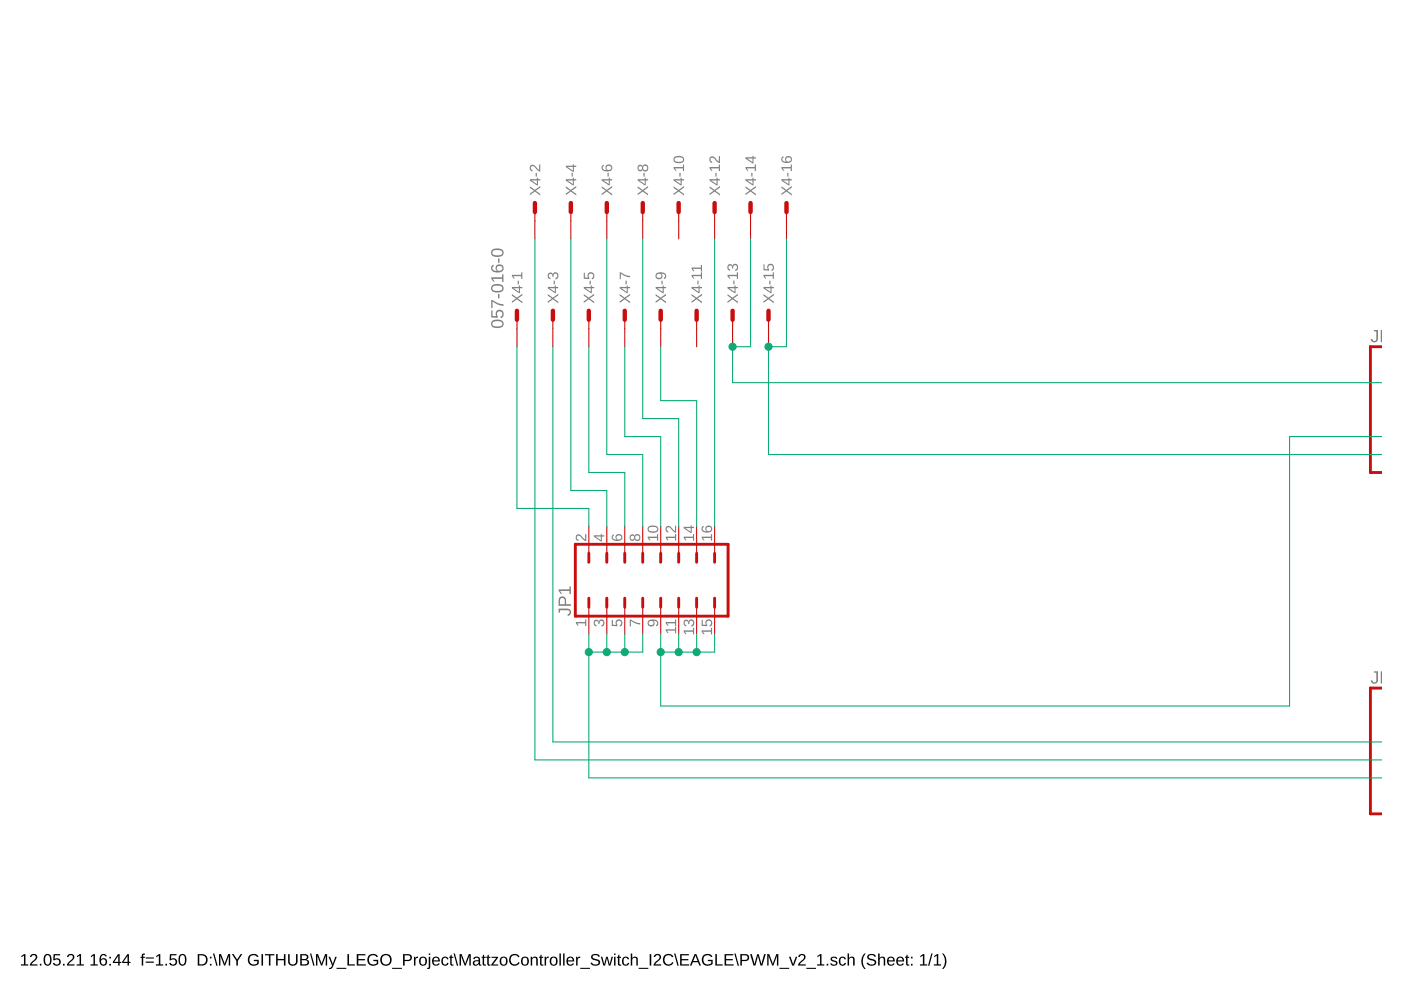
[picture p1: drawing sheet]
<svg xmlns="http://www.w3.org/2000/svg" width="297mm" height="210mm" viewBox="0 0 297 210" stroke-linecap="round" stroke-linejoin="round" font-family="sans-serif">
<path d="M4.5 202.7l.6-.4h.3v2.2h.6v.2h-1.5v-.2h.6v-1.9l-.6 .4zM6.6 202.4a.79 .79 0 0 1 1.2 .2 .79 .79 0 0 1-.4 1.1l-.7 .8h1.2v.2h-1.6l.1-.4 .6-.6a.72 .72 0 0 0 .3-1.2l-.5 .1-.1 .3h-.4zM8.4 204.3h.4v.4h-.4zM9.6 202.4a.91 .91 0 0 1 1.1 .1 .91 .91 0 0 1 .2 1 .89 .89 0 0 1-.3 1.1 .89 .89 0 0 1-1.1-.2l-.2-.5v-.8zM9.8 202.6a1.65 1.65 0 0 0 .1 1.9h.2a1.12 1.12 0 0 0 .5-1.6l-.3-.4zM11.4 202.3h1.3v.3h-1.1v.7a.83 .83 0 0 1 1.1 .2 .83 .83 0 0 1-.1 1.1 .83 .83 0 0 1-1.1 0l-.3-.4 .3-.1a.55 .55 0 0 0 .8 .3 .55 .55 0 0 0 .1-.9 .55 .55 0 0 0-.8 .1h-.3zM13.4 204.3h.3v.4h-.3zM14.5 202.4a.79 .79 0 0 1 1.2 .2 .79 .79 0 0 1-.5 1.1l-.7 .8h1.3v.2h-1.6l.1-.4 .5-.6a.72 .72 0 0 0 .4-1.2l-.5 .1-.2 .3h-.3zM16.3 202.7l.6-.4h.3v2.2h.6v.2h-1.5v-.2h.6v-1.9l-.6 .4zM19.3 202.7l.5-.4h.3v2.2h.6v.2h-1.5v-.2h.6v-1.9l-.5 .4zM21.5 202.4a.76 .76 0 0 1 1.1 .4h-.3a.51 .51 0 0 0-.6-.2 .51 .51 0 0 0-.3 .6v.3a.79 .79 0 0 1 1.1 0 .79 .79 0 0 1-.1 1.1 .79 .79 0 0 1-1.1-.1 1.85 1.85 0 0 1 .2-2.1zM21.4 203.9a.52 .52 0 0 0 1 0 .52 .52 0 0 0-1 0zM23.2 202.9h.3v.3h-.3zM23.2 204.4h.3v.3h-.3zM25 202.3h.4v1.6h.3v.3h-.3v.5h-.3v-.5h-1.2v-.3zM25.1 202.6l-.9 1.3h.9zM27 202.3h.3v1.6h.4v.3h-.4v.5h-.3v-.5h-1.1v-.3zM27 202.6l-.8 1.3h.8zM30.2 202.3l.5-.1v.2l-.3 .2v.3h.3v.2h-.3v1.6h-.3v-1.6h-.3v-.2h.3zM30.9 203h1.7v.2h-1.7zM30.9 203.9h1.7v.2h-1.7zM33.1 202.7l.6-.4h.3v2.2h.6v.2h-1.5v-.2h.6v-1.9l-.6 .4zM35.1 204.3h.3v.4h-.3zM36 202.3h1.4v.3h-1.1v.7a.83 .83 0 0 1 1.1 .2 .83 .83 0 0 1-.1 1.1 .83 .83 0 0 1-1.2 0l-.2-.4 .3-.1a.55 .55 0 0 0 .8 .3 .55 .55 0 0 0 .1-.9 .55 .55 0 0 0-.8 .1h-.4zM38.2 202.4a.91 .91 0 0 1 1.1 .1 .91 .91 0 0 1 .2 1 .89 .89 0 0 1-.3 1.1 .89 .89 0 0 1-1.2-.2l-.1-.5v-.8zM38.4 202.6a1.65 1.65 0 0 0 .1 1.9h.2a1.12 1.12 0 0 0 .5-1.6l-.3-.4zM41.9 202.3h.8a1.22 1.22 0 0 1 1.3 1.2 1.22 1.22 0 0 1-1.2 1.2h-.9zM42.3 202.6v1.9h.5a1 1 0 0 0 .9-1.3 1 1 0 0 0-1.4-.6zM44.5 202.9h.3v.3h-.3zM44.5 204.4h.3v.3h-.3zM45.2 202.2h.2l.7 2.6h-.2zM46.4 202.3h.5l.7 2.1 .8-2.1h.4v2.4h-.3v-2.1l-.8 2.1h-.2l-.8-2.1v2.1h-.3zM49.2 202.3h.3l.8 1.2 .7-1.2h.4l-1 1.4v1h-.3v-1zM52.9 202.6a1.27 1.27 0 0 1 1.9 .2l-.3 .1a.93 .93 0 0 0-1.3-.2 .93 .93 0 0 0-.2 1.3 1.03 1.03 0 0 0 1.5 .2v-.4h-.7v-.3h1.1v.8a1.33 1.33 0 0 1-1.9 .2 1.33 1.33 0 0 1-.1-1.9zM55.4 202.3h.4v2.4h-.4zM56.2 202.3h2v.3h-.9v2.1h-.3v-2.1h-.8zM58.5 202.3h.4v1h1.3v-1h.3v2.4h-.3v-1.1h-1.3v1.1h-.4zM61.1 202.3h.3v1.5a.68 .68 0 0 0 .7 .7 .68 .68 0 0 0 .7-.7v-1.5h.3v1.5a1.01 1.01 0 0 1-1 1 1.01 1.01 0 0 1-1-1zM63.7 202.3a1.58 1.58 0 0 1 1.6 .3l.1 .5-.5 .3a.66 .66 0 0 1 .6 .8 .66 .66 0 0 1-.9 .5h-.9zM64 202.6v.7h.5a.42 .42 0 0 0 .5-.1 .42 .42 0 0 0 0-.4l-.2-.2zM64 203.6v.9l1.1-.2a.43 .43 0 0 0-.2-.7zM65.7 202.2h.3l.7 2.6h-.3zM67 202.3h.4l.8 2.1 .7-2.1h.5v2.4h-.3v-2.1l-.8 2.1h-.2l-.8-2.1v2.1h-.3zM69.7 202.9h.3l.5 1.5 .6-1.5h.3l-.7 1.8a.79 .79 0 0 1-.9 .7v-.2h.3l.3-.5zM71.4 205.2h2v.2h-2zM73.7 202.3h.3v2.2h1.2v.2h-1.5zM75.6 202.3h1.9v.3h-1.5v.7h1.4v.3h-1.4v.9h1.6v.2h-2zM78.2 202.6a1.27 1.27 0 0 1 1.9 .2l-.3 .1a.93 .93 0 0 0-1.3-.2 .93 .93 0 0 0-.2 1.3 1.03 1.03 0 0 0 1.6 .2v-.4h-.7v-.3h1v.8a1.33 1.33 0 0 1-1.9 .2 1.33 1.33 0 0 1-.1-1.9zM80.5 203.5a1.25 1.25 0 0 1 2.5 0 1.25 1.25 0 0 1-2.5 0zM81.2 202.8a.95 .95 0 0 0 0 1.4 .95 .95 0 0 0 1.4-.2 .95 .95 0 0 0-.1-1.2 .95 .95 0 0 0-1.3 0zM83.1 205.2h2.1v.2h-2.1zM85.5 202.3a2.12 2.12 0 0 1 1.6 .2 .76 .76 0 0 1 .2 .8 .76 .76 0 0 1-.8 .5h-.7v.9h-.3zM85.8 202.6v.9h1a.49 .49 0 0 0 0-.9zM87.8 202.9h.3v.3l.1-.3 .4-.1v.3h-.3l-.2 .3v1.3h-.3zM89.1 203.1a.94 .94 0 0 1 1.4 .5 .94 .94 0 0 1-1.1 1.1l-.3-.2-.2-.4zM89.4 203.1a.86 .86 0 0 0 .3 1.4 .79 .79 0 0 0 .5-.7 .79 .79 0 0 0-.5-.7zM90.9 202.2h.3v.3h-.3zM90.9 202.9h.3v2.1a.45 .45 0 0 1-.6 .4v-.2l.3-.1zM91.8 203.1a.85 .85 0 0 1 1-.2 .85 .85 0 0 1 .5 1h-1.4a.54 .54 0 0 0 .4 .6 .54 .54 0 0 0 .6-.3l.3 .1a.92 .92 0 0 1-1.3 .3 .92 .92 0 0 1-.2-1.3zM92.1 203.2l-.2 .4h1l-.3-.5zM93.8 203.1a.76 .76 0 0 1 1.3 .3h-.3a.48 .48 0 0 0-.7-.3 .48 .48 0 0 0-.2 .7 .48 .48 0 0 0 .2 .7 .48 .48 0 0 0 .7-.4l.3 .1a.79 .79 0 0 1-1 .5 .79 .79 0 0 1-.5-.9zM95.6 202.4h.2v.5h.3v.2h-.3v1.2l.1 .2h.2v.2h-.5l-.1-.1v-1.5h-.3v-.2h.3zM96.2 202.2h.2l.8 2.6h-.3zM97.4 202.3h.5l.7 2.1 .8-2.1h.4v2.4h-.3v-2.1l-.8 2.1h-.2l-.8-2.1v2.1h-.3zM100.6 202.9a.74 .74 0 0 1 .7-.1 .74 .74 0 0 1 .5 .7v.9l.3 .1v.2h-.4l-.2-.3a.63 .63 0 0 1-.8 .4 .63 .63 0 0 1-.4-.8 .63 .63 0 0 1 .8-.4h.4a.42 .42 0 0 0-.3-.5 .42 .42 0 0 0-.5 .3l-.4-.1zM100.7 203.9a.41 .41 0 0 0 .1 .7 .41 .41 0 0 0 .6-.4l.1-.4zM102.4 202.4h.2v.5h.4v.2h-.4v1.2l.1 .2h.3v.2h-.5l-.1-.1-.1-1.5h-.2v-.2h.2zM103.4 202.4h.2v.5h.4v.2h-.4v1.2l.1 .2h.3v.2h-.5l-.1-.1-.1-1.5h-.2v-.2h.2zM104.2 202.9h1.4v.2l-1.1 1.4h1.1v.2h-1.4v-.2l1-1.4h-1zM106.1 203.1a.94 .94 0 0 1 1.5 .5 .94 .94 0 0 1-1.1 1.1l-.4-.2-.1-.4zM106.5 203.1a.86 .86 0 0 0 .3 1.4 .79 .79 0 0 0 .5-.7 .79 .79 0 0 0-.5-.7zM108.3 202.6a1.21 1.21 0 0 1 1.9 .3l-.4 .1a.9 .9 0 0 0-1.3-.3 .9 .9 0 0 0-.1 1.3 .84 .84 0 0 0 .8 .5 .84 .84 0 0 0 .7-.5l.3 .1a1.25 1.25 0 0 1-1.9 .4 1.25 1.25 0 0 1 0-1.9zM110.7 203.1a.94 .94 0 0 1 1.4 .5 .94 .94 0 0 1-1.1 1.1l-.3-.2-.2-.4zM111 203.1a.86 .86 0 0 0 .3 1.4 .79 .79 0 0 0 .5-.7 .79 .79 0 0 0-.5-.7zM112.5 202.9h.3v.3a.63 .63 0 0 1 .7-.4 .63 .63 0 0 1 .5 .7v1.2h-.3v-1.2a.45 .45 0 0 0-.5-.5 .45 .45 0 0 0-.4 .6v1.1h-.3zM114.6 202.4h.2v.5h.4v.2h-.4v1.2l.1 .2h.3v.2h-.5l-.1-.1-.1-1.5h-.2v-.2h.2zM115.5 202.9h.3v.3l.1-.3 .4-.1v.3h-.3l-.2 .3v1.3h-.3zM116.8 203.1a.94 .94 0 0 1 1.4 .5 .94 .94 0 0 1-1.1 1.1l-.3-.2-.2-.4zM117.1 203.1a.86 .86 0 0 0 .3 1.4 .79 .79 0 0 0 .5-.7 .79 .79 0 0 0-.5-.7zM118.6 202.2h.3v2.5h-.3zM119.4 202.2h.3v2.5h-.3zM120.3 203.1a.85 .85 0 0 1 1-.2 .85 .85 0 0 1 .4 1h-1.3a.54 .54 0 0 0 .3 .6 .54 .54 0 0 0 .7-.3l.3 .1a.92 .92 0 0 1-1.3 .3 .92 .92 0 0 1-.2-1.3zM120.6 203.2l-.2 .4h1l-.3-.5zM122.1 202.9h.3l.1 .3 .1-.3 .4-.1v.3h-.3l-.2 .3v1.3h-.4zM123 205.2h2.1v.2h-2.1zM125.4 202.6a1.11 1.11 0 0 1 1.8 .2l-.3 .1a.63 .63 0 0 0-.7-.4 .63 .63 0 0 0-.5 .5l.6 .3a.75 .75 0 0 1 .9 .8 .75 .75 0 0 1-1 .7 .89 .89 0 0 1-1-.7h.3a.73 .73 0 0 0 .8 .4 .73 .73 0 0 0 .6-.5l-.7-.4a.72 .72 0 0 1-.8-1zM127.4 202.9h.3l.4 1.6 .4-1.6h.3l.5 1.6 .4-1.6h.3l-.6 1.8h-.3l-.4-1.6-.4 1.6h-.4zM130.2 202.2h.3v.3h-.3zM130.2 202.9h.3v1.8h-.3zM131.1 202.4h.2v.5h.4v.2h-.4v1.2l.1 .2h.3v.2h-.5l-.1-.1-.1-1.5h-.2v-.2h.2zM132.1 203.1a.76 .76 0 0 1 1.3 .3h-.3a.48 .48 0 0 0-.7-.3 .48 .48 0 0 0-.2 .7 .48 .48 0 0 0 .2 .7 .48 .48 0 0 0 .7-.4l.3 .1a.79 .79 0 0 1-1 .5 .79 .79 0 0 1-.5-.9zM133.7 202.2h.3v1a.63 .63 0 0 1 .8-.4 .63 .63 0 0 1 .4 .7v1.2h-.3v-1.2a.45 .45 0 0 0-.5-.5 .45 .45 0 0 0-.4 .6v1.1h-.3zM135.4 205.2h2.1v.2h-2.1zM137.7 202.3h.4v2.4h-.4zM138.8 202.4a.79 .79 0 0 1 1.3 .2 .79 .79 0 0 1-.5 1.1l-.7 .8h1.3v.2h-1.6l.1-.4 .5-.6a.72 .72 0 0 0 .4-1.2l-.5 .1-.2 .3h-.3zM140.9 202.6a1.21 1.21 0 0 1 1.9 .3l-.3 .1a.9 .9 0 0 0-1.3-.3 .9 .9 0 0 0-.2 1.3 .84 .84 0 0 0 .8 .5 .84 .84 0 0 0 .7-.5l.3 .1a1.25 1.25 0 0 1-1.9 .4 1.25 1.25 0 0 1 0-1.9zM142.9 202.2h.3l.7 2.6h-.3zM144.2 202.3h1.8v.3h-1.5v.7h1.4v.3h-1.4v.9h1.6v.2h-1.9zM147.3 202.3h.3l1 2.4h-.3l-.3-.7h-1.1l-.3 .7h-.3zM147.4 202.5l-.4 1.3h.9zM149.1 202.6a1.27 1.27 0 0 1 2 .2l-.4 .1a.93 .93 0 0 0-1.3-.2 .93 .93 0 0 0-.2 1.3 1.03 1.03 0 0 0 1.6 .2v-.4h-.7v-.3h1v.8a1.33 1.33 0 0 1-1.9 .2 1.33 1.33 0 0 1-.1-1.9zM151.7 202.3h.3v2.2h1.2v.2h-1.5zM153.6 202.3h1.9v.3h-1.5v.7h1.4v.3h-1.4v.9h1.5v.2h-1.9zM155.7 202.2h.3l.7 2.6h-.3zM157 202.3a2.12 2.12 0 0 1 1.6 .2 .76 .76 0 0 1 .2 .8 .76 .76 0 0 1-.8 .5h-.7v.9h-.3zM157.3 202.6v.9h1a.49 .49 0 0 0 0-.9zM159 202.3h.4l.6 2.1 .5-2.1h.4l.5 2.1 .6-2.1h.4l-.8 2.4h-.4l-.5-2-.5 2h-.4zM162.7 202.3h.4l.7 2.1 .8-2.1h.4v2.4h-.3v-2.1l-.7 2.1h-.3l-.8-2.1 .1 2.1h-.3zM165.3 205.2h2v.2h-2zM167.3 202.9h.3l.6 1.6 .5-1.6h.3l-.7 1.8h-.3zM169.5 202.4a.79 .79 0 0 1 1.2 .2 .79 .79 0 0 1-.4 1.1l-.7 .8h1.2v.2h-1.6l.1-.4 .5-.6a.72 .72 0 0 0 .4-1.2l-.5 .1-.1 .3h-.4zM171 205.2h2v.2h-2zM173.3 202.7l.6-.4h.3v2.2h.6v.2h-1.6v-.2h.7v-1.9l-.6 .4zM175.3 204.3h.3v.4h-.3zM176.3 203a.85 .85 0 0 1 1.2 .3h-.2a.39 .39 0 0 0-.5-.3 .39 .39 0 0 0-.3 .5l.2 .1a.67 .67 0 0 1 .7 .2 .67 .67 0 0 1 .1 .7 .91 .91 0 0 1-1.5-.2l.3-.1a.45 .45 0 0 0 .5 .4 .45 .45 0 0 0 .4-.5l-.1-.1a.82 .82 0 0 1-1-.8zM178 203.1a.76 .76 0 0 1 1.4 .3h-.4a.48 .48 0 0 0-.6-.3 .48 .48 0 0 0-.2 .7 .48 .48 0 0 0 .2 .7 .48 .48 0 0 0 .7-.4l.3 .1a.79 .79 0 0 1-1 .5 .79 .79 0 0 1-.6-.9zM179.7 202.2h.3v1a.63 .63 0 0 1 .7-.4 .63 .63 0 0 1 .5 .7v1.2h-.3v-1.2a.45 .45 0 0 0-.5-.5 .45 .45 0 0 0-.4 .6v1.1h-.3zM183.3 202.2h.3a2.48 2.48 0 0 0 0 3.3 1.06 1.06 0 0 1-.9-1.1 2.47 2.47 0 0 1 .6-2.2zM184 202.6a1.11 1.11 0 0 1 1.7 .2l-.3 .1a.63 .63 0 0 0-.6-.4 .63 .63 0 0 0-.6 .5l.7 .3a.75 .75 0 0 1 .9 .8 .75 .75 0 0 1-1 .7 .89 .89 0 0 1-1.1-.7h.4a.73 .73 0 0 0 .7 .4 .73 .73 0 0 0 .6-.5l-.7-.4a.72 .72 0 0 1-.7-1zM186.2 202.2h.3v1a.63 .63 0 0 1 .7-.4 .63 .63 0 0 1 .5 .7v1.2h-.3v-1.2a.45 .45 0 0 0-.5-.5 .45 .45 0 0 0-.4 .6v1.1h-.3zM188.3 203.1a.85 .85 0 0 1 1-.2 .85 .85 0 0 1 .4 1h-1.3a.54 .54 0 0 0 .3 .6 .54 .54 0 0 0 .7-.3l.3 .1a.92 .92 0 0 1-1.4 .3 .92 .92 0 0 1-.1-1.3zM188.5 203.2l-.1 .4h1l-.3-.5zM190.2 203.1a.85 .85 0 0 1 1.1-.2 .85 .85 0 0 1 .4 1h-1.4a.54 .54 0 0 0 .4 .6 .54 .54 0 0 0 .7-.3l.2 .1a.92 .92 0 0 1-1.3 .3 .92 .92 0 0 1-.2-1.3zM190.5 203.2l-.1 .4h1l-.3-.5zM192.2 202.4h.2v.5h.4v.2h-.4v1.2l.1 .2h.3v.2h-.5l-.2-.1v-1.5h-.2v-.2h.2zM193.1 202.9h.4v.3h-.4zM193.1 204.4h.4v.3h-.4zM195.1 202.7l.6-.4h.3v2.2h.6v.2h-1.5v-.2h.6v-1.9l-.6 .4zM197.5 202.2h.2l-.7 2.6h-.2zM198.1 202.7l.5-.4h.3v2.2h.6v.2h-1.5v-.2h.6v-1.9l-.5 .4zM199.7 202.2a1.06 1.06 0 0 1 .9 1 2.47 2.47 0 0 1-.6 2.3h-.3a2.48 2.48 0 0 0 0-3.3z" fill="#000"/>
<g fill="#808080">
<path d="M122.1 131.9h2v-.6h.2v1.4h-.2v-.5h-1.7l.3 .5h-.2l-.4-.6z"/>
<path d="M122.2 113.5a.9 .9 0 0 1 1.4 .5l.5 .4v-1.2h.2v1.5l-.4-.1-.5-.5a.59 .59 0 0 0-.5-.5 .59 .59 0 0 0-.6 .4l.1 .3 .3 .1-.1 .3a.76 .76 0 0 1-.4-1.2z"/>
<path d="M126 131.6a.55 .55 0 0 1 .6-.2 .55 .55 0 0 1 .4 .5 .62 .62 0 0 1 .8-.5 .62 .62 0 0 1 .3 .9l-.4 .5-.2 .1v-.3a.45 .45 0 0 0 .4-.6 .45 .45 0 0 0-.7-.2l-.1 .5h-.2a.43 .43 0 0 0-.2-.6 .43 .43 0 0 0-.6 .3 .43 .43 0 0 0 .4 .5l-.1 .3a.76 .76 0 0 1-.4-1.2z"/>
<path d="M129.7 131.5h.3v1h.7a.76 .76 0 0 1 .2-1.1 .76 .76 0 0 1 1.1 .4 .76 .76 0 0 1-.4 1h-.2v-.2a.49 .49 0 0 0 .2-.8 .49 .49 0 0 0-.7 0 .49 .49 0 0 0 0 .7v.3l-1.2-.1z"/>
<path d="M133.5 131.3l1.5 .7 .7 .1v.3l-.9-.2-1-.6v1.2h-.3z"/>
<path d="M104.3 68.1a1.79 1.79 0 0 1 2.4 .3 1.01 1.01 0 0 1-1.3 1.2 .99 .99 0 0 1-1-.3 .99 .99 0 0 1-.1-1.2zM104.5 68.3l-.1 .5a1.58 1.58 0 0 0 2.1 0v-.1a1.19 1.19 0 0 0-1.7-.5zM104.2 65.8h.2v1.2h.9a.89 .89 0 0 1 .2-1.1 .89 .89 0 0 1 1.2 .1 .89 .89 0 0 1-.1 1.2l-.4 .3-.1-.4a.58 .58 0 0 0 .3-.8 .58 .58 0 0 0-.9-.1 .58 .58 0 0 0 0 .9v.3l-1.3-.1zM104.2 63.6h.2l1.4 .8 .9 .1v.3a4.1 4.1 0 0 1-2.3-.9v1.4h-.2zM105.6 62.3h.3v1h-.3zM104.3 60.6a1.79 1.79 0 0 1 2.4 .2 1.01 1.01 0 0 1-1.3 1.2 .99 .99 0 0 1-1-.3 .99 .99 0 0 1-.1-1.1zM104.5 60.8l-.1 .5a1.58 1.58 0 0 0 2.1 0v-.2a1.19 1.19 0 0 0-1.7-.5zM104.2 58.8h2.3v-.6h.2v1.6h-.2v-.7h-2l.4 .6h-.3l-.4-.6zM104.2 56.4l.4-.3 .1 .3a.54 .54 0 0 0-.3 .7 .54 .54 0 0 0 .7 .3l.3 .1a.84 .84 0 0 1 0-1.3 .84 .84 0 0 1 1.3 .1 .84 .84 0 0 1-.2 1.3 1.77 1.77 0 0 1-2.3-.5zM105.3 56.9a.6 .6 0 0 0 1.2 0 .6 .6 0 0 0-1.2 0zM105.6 54.8h.3v.9h-.3zM104.3 53.1a1.79 1.79 0 0 1 2.4 .2 1.01 1.01 0 0 1-1.3 1.2 .99 .99 0 0 1-1-.3 .99 .99 0 0 1-.1-1.1zM104.5 53.2l-.1 .6a1.58 1.58 0 0 0 2.1 0v-.2a1.19 1.19 0 0 0-1.7-.5z"/>
<path d="M108.5 62.4l1.1 .7 1.1-.8v.3l-.9 .7 .9 .7v.3l-1.1-.8-1.1 .7v-.3l.9-.6-.9-.6zM108.5 60.8h1.5v-.3h.2v.3h.5v.3h-.5v1.1h-.2l-1.5-1.1zM108.8 61.1l1.2 .8v-.8zM109.8 59.5h.2v.8h-.2zM108.5 58.3h2v-.6h.2v1.4h-.2v-.5h-1.7l.4 .5h-.3l-.4-.6z"/>
<path d="M112.3 39.5l1.1 .8 1.2-.9v.4l-1 .6 1 .7v.3l-1.2-.8-1.1 .8v-.3l.9-.7-.9-.6zM112.3 38h1.5v-.3h.3v.3h.5v.3h-.5v1h-.3l-1.5-1zM112.7 38.3l1.1 .7v-.7zM113.6 36.7h.2v.7h-.2zM112.5 35.1a.9 .9 0 0 1 1.3 .5l.5 .4v-1.1h.3v1.5l-.4-.1-.5-.5a.59 .59 0 0 0-.5-.5 .59 .59 0 0 0-.7 .3l.1 .3 .3 .2v.2a.76 .76 0 0 1-.4-1.2z"/>
<path d="M116.1 62.4l1.1 .7 1.2-.8v.3l-1 .7 1 .7v.3l-1.2-.8-1.1 .7v-.3l.9-.6-.9-.6zM116.1 60.8h1.5v-.3h.3v.3h.5v.3h-.5v1.1h-.3l-1.5-1.1zM116.5 61.1l1.1 .8v-.8zM117.4 59.5h.2v.8h-.2zM116.3 58a.55 .55 0 0 1 .5-.2 .55 .55 0 0 1 .4 .4 .62 .62 0 0 1 .9-.4 .62 .62 0 0 1 .3 .9l-.4 .5h-.2v-.2a.45 .45 0 0 0 .4-.7 .45 .45 0 0 0-.7-.1l-.1 .5h-.3a.43 .43 0 0 0-.2-.6 .43 .43 0 0 0-.6 .3 .43 .43 0 0 0 .4 .5v.3a.76 .76 0 0 1-.4-1.2z"/>
<path d="M120 39.5l1 .8 1.2-.9v.4l-1 .6 1 .7v.3l-1.2-.8-1 .8v-.3l.8-.7-.8-.6zM120 38h1.4v-.3h.3v.3h.5v.3h-.5v1h-.2l-1.5-1zM120.3 38.3l1.1 .7v-.7zM121.2 36.7h.2v.7h-.2zM120 35.1h1.4v-.3h.3v.3h.5v.3h-.5v1h-.2l-1.5-1zM120.3 35.4l1.1 .8v-.8z"/>
<path d="M123.8 62.4l1 .7 1.2-.8v.3l-1 .7 1 .7v.3l-1.2-.8-1 .7v-.3l.8-.6-.8-.6zM123.8 60.8h1.5v-.3h.2v.3h.5v.3h-.5v1.1h-.2l-1.5-1.1zM124.1 61.1l1.2 .8v-.8zM125 59.5h.3v.8h-.3zM123.8 57.8h.2v1l.7 .1a.76 .76 0 0 1 .3-1.1 .76 .76 0 0 1 1 .4 .76 .76 0 0 1-.4 1h-.1v-.2a.49 .49 0 0 0 .2-.8 .49 .49 0 0 0-.8-.1 .49 .49 0 0 0 .1 .8v.3l-1.2-.1z"/>
<path d="M127.6 39.5l1 .8 1.2-.9v.4l-1 .6 1 .7v.3l-1.2-.8-1 .8v-.3l.8-.7-.8-.6zM127.6 38h1.5v-.3h.2v.3h.5v.3h-.5v1h-.2l-1.5-1zM127.9 38.3l1.2 .7v-.7zM128.8 36.7h.3v.7h-.3zM127.7 35.1l.3-.2v.3a.46 .46 0 0 0-.2 .6 .46 .46 0 0 0 .6 .3h.3a.71 .71 0 0 1 .1-1.1 .71 .71 0 0 1 1 .3 .71 .71 0 0 1-.5 1 1.12 1.12 0 0 1-1.1 0 1.12 1.12 0 0 1-.6-1zM128.6 35.6a.47 .47 0 0 0 .9 0 .47 .47 0 0 0-.9 0z"/>
<path d="M131.4 62.4l1 .7 1.2-.8v.3l-1 .7 1 .7v.3l-1.1-.8-1.1 .7v-.3l.9-.6-.9-.6zM131.4 60.8h1.5v-.3h.2v.3h.5v.3h-.5v1.1h-.2l-1.5-1.1zM131.7 61.1l1.2 .8v-.8zM132.6 59.5h.3v.8h-.3zM131.4 57.7l1.4 .7 .8 .1v.3l-.9-.2-1.1-.6v1.2h-.2z"/>
<path d="M135.2 39.5l1 .8 1.2-.9v.4l-1 .6 1 .7v.3l-1.1-.8-1.1 .8v-.3l.9-.7-.9-.6zM135.2 38h1.5v-.3h.2v.3h.5v.3h-.5v1h-.2l-1.5-1zM135.5 38.3l1.2 .7v-.7zM136.4 36.7h.3v.7h-.3zM135.3 35.1a.54 .54 0 0 1 .9 .2 .67 .67 0 0 1 1-.3 .67 .67 0 0 1 .2 1 .6 .6 0 0 1-.6 .4 .6 .6 0 0 1-.6-.5 .62 .62 0 0 1-.9 .3 .62 .62 0 0 1-.1-1zM135.3 35.6a.45 .45 0 0 0 .9 0 .45 .45 0 0 0-.9 0zM136.3 35.6a.5 .5 0 0 0 1 0 .5 .5 0 0 0-1 0z"/>
<path d="M139 62.4l1.1 .7 1.1-.8v.3l-.9 .7 .9 .7v.3l-1.1-.8-1.1 .7v-.3l.9-.6-.9-.6zM139 60.8h1.5v-.3h.2v.3h.5v.3h-.5v1.1h-.2l-1.5-1.1zM139.3 61.1l1.2 .8v-.8zM140.2 59.5h.3v.8h-.3zM139.1 58.1a1.5 1.5 0 0 1 2.1 .2l-.1 .6-.3 .3-.1-.3a.47 .47 0 0 0 .3-.6 .47 .47 0 0 0-.6-.3h-.2a.72 .72 0 0 1 0 1 .72 .72 0 0 1-1 .1 .72 .72 0 0 1-.1-1zM139.4 58.2a.49 .49 0 0 0 0 .7 .49 .49 0 0 0 .8-.2 .49 .49 0 0 0-.4-.7z"/>
<path d="M142.8 39.5l1.1 .8 1.1-.9v.4l-.9 .6 .9 .7v.3l-1.1-.8-1.1 .8v-.3l.9-.7-.9-.6zM142.8 38h1.5v-.3h.2v.3h.5v.3h-.5v1h-.2l-1.5-1zM143.1 38.3l1.2 .7v-.7zM144 36.7h.3v.7h-.3zM142.8 35.4h2v-.5h.2v1.4h-.2v-.6h-1.7l.3 .5h-.2l-.4-.5zM142.9 33.4a1.53 1.53 0 0 1 2.1 .2l.1 .2a1.19 1.19 0 0 1-1.8 .7l-.5-.4zM143.1 33.5a.58 .58 0 0 0 .1 .7 .58 .58 0 0 0 .7 .1 .57 .57 0 0 0 .7-.1 .57 .57 0 0 0 .1-.6 1.71 1.71 0 0 0-1.6-.1z"/>
<path d="M146.6 62.4l1.1 .7 1.1-.8v.3l-.9 .7 .9 .7v.3l-1.1-.8-1.1 .7v-.3l.9-.6-.9-.6zM146.6 60.8h1.5v-.3h.2v.3h.5v.3h-.5v1.1h-.2l-1.5-1.1zM146.9 61.1l1.2 .8v-.8zM147.9 59.5h.2v.8h-.2zM146.6 58.3h2v-.6h.2v1.4h-.2v-.5h-1.7l.4 .5h-.3l-.4-.6zM146.6 56.7h2v-.5h.2v1.4h-.2v-.6h-1.7l.4 .5h-.3l-.4-.5z"/>
<path d="M150.4 39.5l1.1 .8 1.1-.9v.4l-.9 .6 .9 .7v.3l-1.1-.8-1.1 .8v-.3l.9-.7-.9-.6zM150.4 38h1.5v-.3h.2v.3h.5v.3h-.5v1h-.2l-1.5-1zM150.8 38.3l1.1 .7v-.7zM151.7 36.7h.2v.7h-.2zM150.4 35.4h2v-.5h.2v1.4h-.2v-.6h-1.7l.4 .5h-.3l-.4-.5zM150.6 33.3a.9 .9 0 0 1 1.3 .5l.5 .5v-1.2h.2v1.5l-.3-.1-.5-.5a.59 .59 0 0 0-.5-.5 .59 .59 0 0 0-.7 .3l.1 .3 .3 .2v.2a.76 .76 0 0 1-.4-1.2z"/>
<path d="M154.2 62.4l1.1 .7 1.2-.8v.3l-1 .7 1 .7v.3l-1.2-.8-1.1 .7v-.3l.9-.6-.9-.6zM154.2 60.8h1.5v-.3h.3v.3h.5v.3h-.5v1.1h-.3l-1.5-1.1zM154.6 61.1l1.1 .8v-.8zM155.5 59.5h.2v.8h-.2zM154.2 58.3h2v-.6h.3v1.4h-.3v-.5h-1.7l.4 .5h-.3l-.4-.6zM154.4 56.2a.55 .55 0 0 1 .5-.2 .55 .55 0 0 1 .4 .5 .62 .62 0 0 1 .9-.5 .62 .62 0 0 1 .3 .9l-.4 .5-.2 .1v-.3a.45 .45 0 0 0 .4-.6 .45 .45 0 0 0-.7-.2l-.1 .5h-.3a.43 .43 0 0 0-.2-.6 .43 .43 0 0 0-.6 .3 .43 .43 0 0 0 .4 .5v.3a.76 .76 0 0 1-.4-1.2z"/>
<path d="M158.1 39.5l1 .8 1.2-.9v.4l-1 .6 1 .7v.3l-1.2-.8-1 .8v-.3l.8-.7-.8-.6zM158.1 38h1.4v-.3h.3v.3h.5v.3h-.5v1h-.3l-1.4-1zM158.4 38.3l1.1 .7v-.7zM159.3 36.7h.2v.7h-.2zM158.1 35.4h1.9v-.5h.3v1.4h-.3v-.6h-1.7l.4 .5h-.3l-.3-.5zM158.1 33.3h1.4v-.3h.3v.3h.5v.3h-.5v1.1h-.3l-1.4-1.1zM158.4 33.6l1.1 .8v-.8z"/>
<path d="M161.9 62.4l1 .7 1.2-.8v.3l-1 .7 1 .7v.3l-1.2-.8-1 .7v-.3l.8-.6-.8-.6zM161.9 60.8h1.5v-.3h.2v.3h.5v.3h-.5v1.1h-.2l-1.5-1.1zM162.2 61.1l1.2 .8v-.8zM163.1 59.5h.2v.8h-.2zM161.9 58.3h1.9v-.6h.3v1.4h-.3v-.5h-1.7l.4 .5h-.3l-.3-.6zM161.9 56.1h.2v1h.7a.76 .76 0 0 1 .3-1.1 .76 .76 0 0 1 1 .4 .76 .76 0 0 1-.4 1h-.1l-.1-.2a.49 .49 0 0 0 .3-.8 .49 .49 0 0 0-.8 0 .49 .49 0 0 0 .1 .7v.3l-1.2-.1z"/>
<path d="M165.7 39.5l1 .8 1.2-.9v.4l-1 .6 1 .7v.3l-1.2-.8-1 .8v-.3l.8-.7-.8-.6zM165.7 38h1.5v-.3h.2v.3h.5v.3h-.5v1h-.2l-1.5-1zM166 38.3l1.2 .7v-.7zM166.9 36.7h.3v.7h-.3zM165.7 35.4h1.9v-.5h.3v1.4h-.3v-.6h-1.7l.4 .5h-.3l-.3-.5zM165.8 33.3l.3-.2v.3a.46 .46 0 0 0-.2 .6 .46 .46 0 0 0 .6 .3h.2a.71 .71 0 0 1 .2-1.1 .71 .71 0 0 1 1 .3 .71 .71 0 0 1-.5 1 1.12 1.12 0 0 1-1.2 0 1.12 1.12 0 0 1-.5-1zM166.7 33.8a.47 .47 0 0 0 .9 0 .47 .47 0 0 0-.9 0z"/>
<path d="M291.3 142.3h.9v1.9a.78 .78 0 0 1-.8 .8 .78 .78 0 0 1-.8-.7l.4-.1a.43 .43 0 0 0 .4 .5 .43 .43 0 0 0 .4-.5v-1.6h-.5zM292.7 142.3h.2v2.6h-.2zM292.9 142.6v1zM292.9 142.3v2.6z"/>
<path d="M291.3 70h.9v1.8a.78 .78 0 0 1-.8 .8 .78 .78 0 0 1-.8-.7h.4a.43 .43 0 0 0 .4 .4 .43 .43 0 0 0 .4-.5v-1.5h-.5zM292.7 70h.2v2.6h-.2zM292.9 70.3v1zM292.9 70v2.6zM292.9 69.9v2.7z"/>
<path d="M125.9 113.5h1.5v-.3h.2v.3h.5v.3h-.5v1h-.2l-1.5-1zM126.2 113.8l1.2 .7v-.7z"/>
<path d="M129.9 113.4l.2-.1 .1 .3a.46 .46 0 0 0-.2 .5 .46 .46 0 0 0 .5 .3h.3a.71 .71 0 0 1 .1-1.1 .71 .71 0 0 1 1 .3 .71 .71 0 0 1-.4 1 1.12 1.12 0 0 1-1.2 .1 1.12 1.12 0 0 1-.6-1.1zM130.7 114a.5 .5 0 0 0 1 0 .5 .5 0 0 0-1 0z"/>
<path d="M133.6 113.5a.54 .54 0 0 1 1 .2 .67 .67 0 0 1 1-.3 .67 .67 0 0 1 .1 1 .6 .6 0 0 1-.6 .3 .6 .6 0 0 1-.5-.4 .62 .62 0 0 1-.9 .2 .62 .62 0 0 1-.1-.9zM133.7 114a.41 .41 0 0 0 .8 0 .41 .41 0 0 0-.8 0zM134.7 114a.46 .46 0 0 0 .9 0 .46 .46 0 0 0-.9 0z"/>
<path d="M137.4 131.7a1.5 1.5 0 0 1 2.1 .2v.7l-.4 .2v-.3a.47 .47 0 0 0 .2-.6 .47 .47 0 0 0-.6-.3h-.2a.72 .72 0 0 1 0 1 .72 .72 0 0 1-1 .1 .72 .72 0 0 1-.1-1zM137.7 131.8a.49 .49 0 0 0 0 .7 .49 .49 0 0 0 .8-.2 .49 .49 0 0 0-.4-.7z"/>
<path d="M137.3 113.8h2v-.6h.2v1.4h-.2v-.5h-1.7l.4 .5h-.3l-.4-.6zM137.4 111.8a1.53 1.53 0 0 1 2.1 .2l.1 .2a1.19 1.19 0 0 1-1.8 .7l-.5-.5zM137.6 111.9a.58 .58 0 0 0 .1 .7 .58 .58 0 0 0 .7 .1 .57 .57 0 0 0 .7-.1 .57 .57 0 0 0 .1-.7 1.71 1.71 0 0 0-1.6 0z"/>
<path d="M141.1 133.4h2v-.5h.3v1.4h-.3v-.6h-1.7l.4 .5h-.3l-.4-.5zM141.1 131.9h2v-.6h.3v1.4h-.3v-.5h-1.7l.4 .5h-.3l-.4-.6z"/>
<path d="M141.1 113.8h2v-.6h.3v1.4h-.3v-.5h-1.7l.4 .5h-.3l-.4-.6zM141.3 111.7a.9 .9 0 0 1 1.3 .5l.5 .4v-1.1h.3v1.4l-.4-.1-.5-.4a.59 .59 0 0 0-.5-.6 .59 .59 0 0 0-.7 .4l.1 .3 .3 .1v.3a.76 .76 0 0 1-.4-1.2z"/>
<path d="M144.9 133.7h2v-.6h.3v1.4h-.3v-.6h-1.7l.4 .5h-.3l-.4-.5zM145.1 131.6a.55 .55 0 0 1 .5-.2 .55 .55 0 0 1 .4 .4 .62 .62 0 0 1 .9-.4 .62 .62 0 0 1 .3 .9l-.4 .5h-.2v-.2a.45 .45 0 0 0 .4-.7 .45 .45 0 0 0-.7-.1l-.1 .5h-.3a.43 .43 0 0 0-.2-.6 .43 .43 0 0 0-.6 .3 .43 .43 0 0 0 .4 .5v.3a.76 .76 0 0 1-.4-1.2z"/>
<path d="M144.9 113.8h2v-.6h.3v1.4h-.3v-.5h-1.7l.4 .5h-.3l-.4-.6zM144.9 111.7h1.5v-.3h.3v.3h.5v.3h-.5v1h-.3l-1.5-1zM145.3 112l1.1 .8v-.8z"/>
<path d="M148.8 133.7h1.9v-.6h.3v1.4h-.3v-.6h-1.7l.4 .5h-.3l-.3-.5zM148.8 131.4h.2v1l.7 .1a.76 .76 0 0 1 .3-1.1 .76 .76 0 0 1 1 .4 .76 .76 0 0 1-.4 1h-.1l-.1-.2a.49 .49 0 0 0 .3-.8 .49 .49 0 0 0-.8-.1 .49 .49 0 0 0 0 .8v.3l-1.1-.1z"/>
<path d="M148.8 113.8h1.9v-.6h.3v1.4h-.3v-.5h-1.7l.4 .5h-.3l-.3-.6zM148.9 111.6l.3-.1v.3a.46 .46 0 0 0-.2 .6 .46 .46 0 0 0 .6 .2h.2a.71 .71 0 0 1 .1-1 .71 .71 0 0 1 1.1 .3 .71 .71 0 0 1-.5 .9 1.12 1.12 0 0 1-1.2 .1 1.12 1.12 0 0 1-.5-1.1zM149.8 112.2a.47 .47 0 0 0 .9 0 .47 .47 0 0 0-.9 0z"/>
<path d="M118.4 129h1.9a.78 .78 0 0 1 .8 .8 .78 .78 0 0 1-.7 .8l-.1-.4a.43 .43 0 0 0 .5-.4 .43 .43 0 0 0-.5-.4h-1.6v.5h-.3zM118.6 126.7a.81 .81 0 0 1 1-.2 .81 .81 0 0 1 .4 .8v.8h1v.4h-2.6a2.26 2.26 0 0 1 .2-1.8zM118.9 126.9l-.1 .2-.1 1h1v-.7a.52 .52 0 0 0-.2-.5 .52 .52 0 0 0-.6 0zM118.4 125h2.3v-.7h.3v1.7h-.3v-.7h-1.9l.4 .6h-.3l-.5-.6z"/>
</g>
<g fill="none" stroke="#c90d0c" stroke-width=".93">
<path d="M113.4 43.1v1.9M121 43.1v1.9M128.7 43.1v1.9M136.3 43.1v1.9M143.9 43.1v1.9M151.5 43.1v1.9M159.1 43.1v1.9M166.8 43.1v1.9M109.6 65.9v1.9M117.2 65.9v1.9M124.8 65.9v1.9M132.5 65.9v1.9"/>
<path d="M140.1 65.9v1.9M147.7 65.9v1.9M155.3 65.9v1.9M162.9 65.9v1.9"/>
</g>
<g fill="none" stroke="#c90d0c" stroke-width=".23">
<path d="M113.4 45v5.7M121 45v5.7M128.7 45v5.7M136.3 45v5.7M143.9 45v5.7M151.5 45v5.7M159.1 45v5.7M166.8 45v5.7M109.6 67.8v5.7M117.2 67.8v5.7M124.8 67.8v5.7M132.5 67.8v5.7"/>
<path d="M140.1 67.8v5.7M147.7 67.8v5.7M155.3 67.8v5.7M162.9 67.8v5.7M124.8 111.6v5.7M128.7 111.6v5.7M132.5 111.6v5.7M136.3 111.6v5.7M140.1 111.6v5.7M143.9 111.6v5.7M147.7 111.6v5.7M151.5 111.6v5.7"/>
<path d="M124.8 128.7v5.8M128.7 128.7v5.8M132.5 128.7v5.8M136.3 128.7v5.8M140.1 128.7v5.8M143.9 128.7v5.8M147.7 128.7v5.8M151.5 128.7v5.8"/>
</g>
<g fill="none" stroke="#c90d0c" stroke-width=".61">
<path d="M292.9 73.5h-2.3v26.7h2.3M122 115.4h32.4v15.2h-32.4zM124.8 117.3v1.9M128.7 117.3v1.9M132.5 117.3v1.9M136.3 117.3v1.9M140.1 117.3v1.9M143.9 117.3v1.9M147.7 117.3v1.9M151.5 117.3v1.9M124.8 126.8v1.9M128.7 126.8v1.9"/>
<path d="M132.5 126.8v1.9M136.3 126.8v1.9M140.1 126.8v1.9M143.9 126.8v1.9M147.7 126.8v1.9M151.5 126.8v1.9M292.9 145.9h-2.3v26.7h2.3"/>
</g>
<g fill="none" stroke="#0dab76" stroke-width=".23">
<path d="M113.4 50.7v110.4h179.5M121 50.7v53.3h7.7v7.6M128.7 50.7v45.7h7.6v15.2M136.3 50.7v38.1h7.6v22.8M151.5 50.7v60.9M159.1 50.7v22.8h-3.8v7.6h137.6M166.8 50.7v22.8h-3.9v22.9h130M109.6 73.5v34.3h15.2v3.8M117.2 73.5v83.8h175.7M124.8 73.5v26.7h7.7v11.4M132.5 73.5v19.1h7.6v19M140.1 73.5v11.4h7.6v26.7"/>
<path d="M292.9 92.6h-19.5v57.1h-133.3v-15.2M124.8 134.5v30.4h168.1M128.7 134.5v3.8M132.5 134.5v3.8M136.3 134.5v3.8h-11.5M143.9 134.5v3.8M147.7 134.5v3.8M151.5 134.5v3.8h-11.4"/>
</g>
<g fill="#0dab76" stroke="#0dab76" stroke-width=".21">
<circle cx="162.9" cy="73.5" r=".76"/>
<circle cx="155.3" cy="73.5" r=".76"/>
<circle cx="128.7" cy="138.3" r=".76"/>
<circle cx="132.5" cy="138.3" r=".76"/>
<circle cx="124.8" cy="138.3" r=".76"/>
<circle cx="140.1" cy="138.3" r=".76"/>
<circle cx="143.9" cy="138.3" r=".76"/>
<circle cx="147.7" cy="138.3" r=".76"/>
</g>
</svg>
